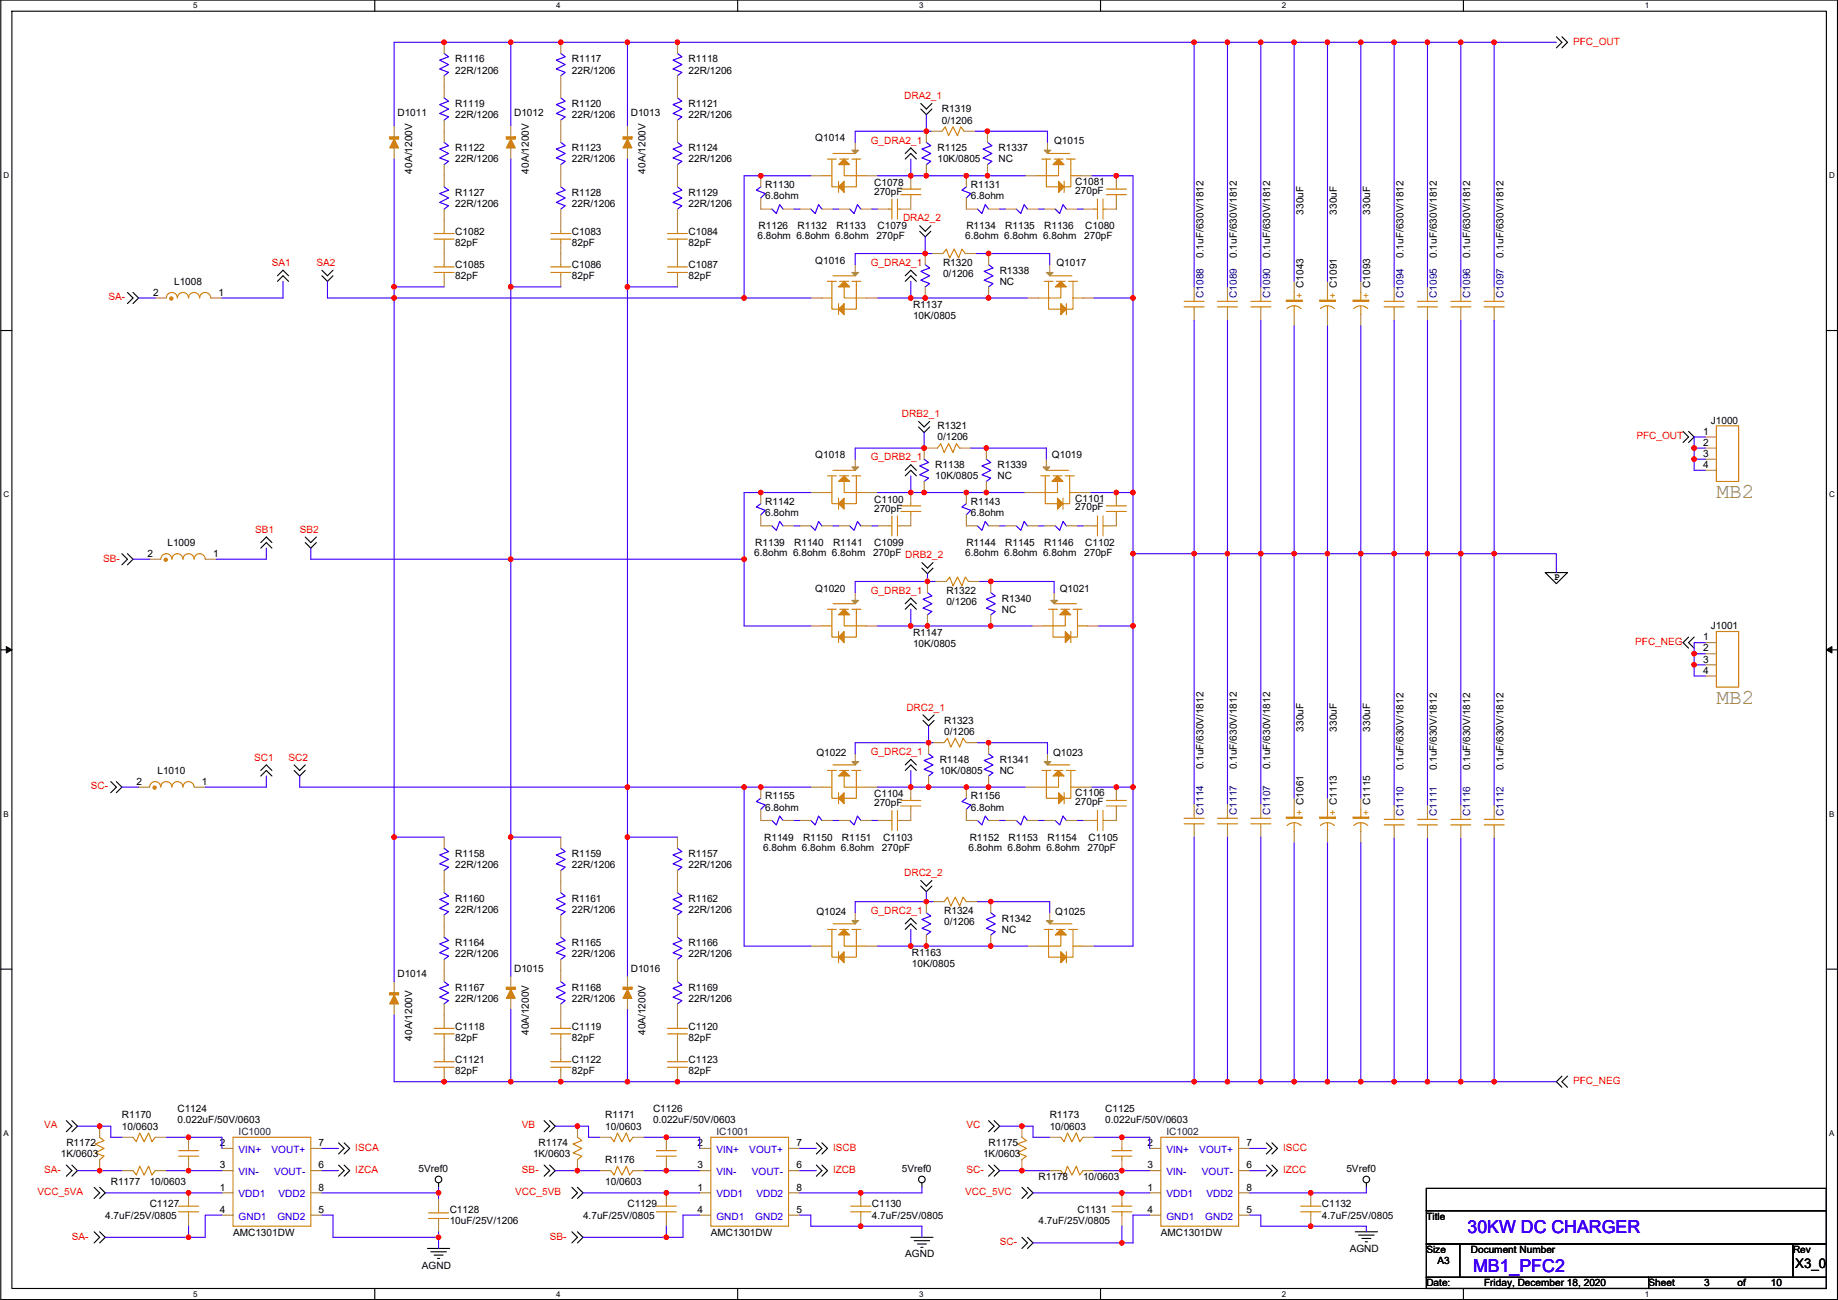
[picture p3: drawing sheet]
<svg xmlns="http://www.w3.org/2000/svg" width="420mm" height="297mm" viewBox="0 0 420 297" stroke-linecap="round" stroke-linejoin="round" font-family="sans-serif">
<defs><g id="words">
<g font-size="4.8" fill="#808040">
<text x="392.4" y="113.9">MB2</text>
<text x="392.4" y="160.8">MB2</text>
</g>
<g font-size="4.1" fill="#00f">
<text x="335.5" y="281.8">30KW DC CHARGER</text>
<text x="336.7" y="290.7">MB1_PFC2</text>
</g>
<text font-size="3" x="410.4" y="289.8">X3_0</text>
<g font-size="2.3" fill="#f00">
<text x="359.6" y="10.2">PFC_OUT</text>
<text x="206.7" y="22.6">DRA2_1</text>
<text x="199.1" y="32.8">G_DRA2_1</text>
<text x="206.4" y="50.6">DRA2_2</text>
<text x="62.2" y="60.7">SA1</text>
<text x="72.3" y="60.7">SA2</text>
<text x="199.1" y="60.7">G_DRA2_1</text>
<text x="24.8" y="68.6">SA-</text>
<text x="206.2" y="95.3">DRB2_1</text>
<text x="374.1" y="100.4">PFC_OUT</text>
<text x="199.1" y="105.2">G_DRB2_1</text>
<text x="58.3" y="121.7">SB1</text>
<text x="68.5" y="121.7">SB2</text>
<text x="23.5" y="128.3">SB-</text>
<text x="199.1" y="135.7">G_DRB2_1</text>
<text x="373.8" y="147.4">PFC_NEG</text>
<text x="207.2" y="162.3">DRC2_1</text>
<text x="58.1" y="173.8">SC1</text>
<text x="66" y="173.8">SC2</text>
<text x="199.1" y="172.5">G_DRC2_1</text>
<text x="20.8" y="180.4">SC-</text>
<text x="206.7" y="200.2">DRC2_2</text>
<text x="199.1" y="208.8">G_DRC2_1</text>
<text x="359.6" y="247.7">PFC_NEG</text>
<text x="10.1" y="257.9">VA</text>
<text x="119.3" y="257.9">VB</text>
<text x="220.9" y="257.9">VC</text>
<text x="81.2" y="262.9">ISCA</text>
<text x="190.4" y="262.9">ISCB</text>
<text x="293.3" y="262.9">ISCC</text>
<text x="10.1" y="268">SA-</text>
<text x="81.2" y="268">IZCA</text>
<text x="119.3" y="268">SB-</text>
<text x="190.4" y="268">IZCB</text>
<text x="220.9" y="268">SC-</text>
<text x="293.3" y="268">IZCC</text>
<text x="8.6" y="273.1">VCC_5VA</text>
<text x="117.8" y="273.1">VCC_5VB</text>
<text x="220.7" y="273.1">VCC_5VC</text>
<text x="16.4" y="283.3">SA-</text>
<text x="125.7" y="283.3">SB-</text>
<text x="228.5" y="284.5">SC-</text>
</g>
<g font-size="2.3">
<text x="104.1" y="14.3">R1116</text>
<text x="104.1" y="16.8">22R/1206</text>
<text x="130.7" y="14.3">R1117</text>
<text x="130.7" y="16.8">22R/1206</text>
<text x="157.4" y="14.3">R1118</text>
<text x="157.4" y="16.8">22R/1206</text>
<text x="90.9" y="26.5">D1011</text>
<text x="104.1" y="24.4">R1119</text>
<text x="104.1" y="27">22R/1206</text>
<text x="117.5" y="26.5">D1012</text>
<text x="130.7" y="24.4">R1120</text>
<text x="130.7" y="27">22R/1206</text>
<text x="144.2" y="26.5">D1013</text>
<text x="157.4" y="24.4">R1121</text>
<text x="157.4" y="27">22R/1206</text>
<text x="215.3" y="25.7">R1319</text>
<text x="215.3" y="28.2">0/1206</text>
<text x="104.1" y="34.6">R1122</text>
<text x="130.7" y="34.6">R1123</text>
<text x="157.4" y="34.6">R1124</text>
<text x="186.4" y="32.3">Q1014</text>
<text x="214.3" y="34.6">R1125</text>
<text x="228.3" y="34.6">R1337</text>
<text x="241" y="32.8">Q1015</text>
<text x="94.2" y="39.6" transform="rotate(-90 94.2 39.6)">40A/1200V</text>
<text x="104.1" y="37.1">22R/1206</text>
<text x="120.9" y="39.6" transform="rotate(-90 120.9 39.6)">40A/1200V</text>
<text x="130.7" y="37.1">22R/1206</text>
<text x="147.6" y="39.6" transform="rotate(-90 147.6 39.6)">40A/1200V</text>
<text x="157.4" y="37.1">22R/1206</text>
<text x="214.3" y="37.1">10K/0805</text>
<text x="228.3" y="37.1">NC</text>
<text x="104.1" y="44.7">R1127</text>
<text x="104.1" y="47.3">22R/1206</text>
<text x="130.7" y="44.7">R1128</text>
<text x="130.7" y="47.3">22R/1206</text>
<text x="157.4" y="44.7">R1129</text>
<text x="157.4" y="47.3">22R/1206</text>
<text x="174.9" y="43">R1130</text>
<text x="174.9" y="45.5">6.8ohm</text>
<text x="199.8" y="42.5">C1078</text>
<text x="199.8" y="44.5">270pF</text>
<text x="221.9" y="43">R1131</text>
<text x="221.9" y="45.5">6.8ohm</text>
<text x="245.8" y="42.2">C1081</text>
<text x="245.8" y="44.2">270pF</text>
<text x="104.1" y="53.6">C1082</text>
<text x="130.7" y="53.6">C1083</text>
<text x="157.4" y="53.6">C1084</text>
<text x="173.4" y="52.4">R1126</text>
<text x="182.3" y="52.4">R1132</text>
<text x="191.2" y="52.4">R1133</text>
<text x="200.6" y="52.4">C1079</text>
<text x="220.9" y="52.4">R1134</text>
<text x="229.8" y="52.4">R1135</text>
<text x="238.7" y="52.4">R1136</text>
<text x="248.1" y="52.4">C1080</text>
<text x="298" y="49" transform="rotate(-90 298 49)">330uF</text>
<text x="305.6" y="49" transform="rotate(-90 305.6 49)">330uF</text>
<text x="313.2" y="49" transform="rotate(-90 313.2 49)">330uF</text>
<text x="104.1" y="56.2">82pF</text>
<text x="130.7" y="56.2">82pF</text>
<text x="157.4" y="56.2">82pF</text>
<text x="173.2" y="54.7">6.8ohm 6.8ohm 6.8ohm</text>
<text x="200.3" y="54.7">270pF</text>
<text x="220.7" y="54.7">6.8ohm 6.8ohm 6.8ohm</text>
<text x="247.8" y="54.7">270pF</text>
<text x="275.1" y="58.9" transform="rotate(-90 275.1 58.9)">0.1uF/630V/1812</text>
<text x="282.7" y="58.9" transform="rotate(-90 282.7 58.9)">0.1uF/630V/1812</text>
<text x="290.3" y="58.9" transform="rotate(-90 290.3 58.9)">0.1uF/630V/1812</text>
<text x="320.8" y="58.9" transform="rotate(-90 320.8 58.9)">0.1uF/630V/1812</text>
<text x="328.4" y="58.9" transform="rotate(-90 328.4 58.9)">0.1uF/630V/1812</text>
<text x="336.1" y="58.9" transform="rotate(-90 336.1 58.9)">0.1uF/630V/1812</text>
<text x="343.7" y="58.9" transform="rotate(-90 343.7 58.9)">0.1uF/630V/1812</text>
<text x="39.8" y="65.1">L1008</text>
<text x="104.1" y="61.3">C1085</text>
<text x="104.1" y="63.8">82pF</text>
<text x="130.7" y="61.3">C1086</text>
<text x="130.7" y="63.8">82pF</text>
<text x="157.4" y="61.3">C1087</text>
<text x="157.4" y="63.8">82pF</text>
<text x="186.4" y="60.2">Q1016</text>
<text x="215.6" y="60.7">R1320</text>
<text x="215.6" y="63.3">0/1206</text>
<text x="228.5" y="62.5">R1338</text>
<text x="228.5" y="65.1">NC</text>
<text x="241.5" y="60.7">Q1017</text>
<text x="298" y="65.8" transform="rotate(-90 298 65.8)">C1043</text>
<text x="305.6" y="65.8" transform="rotate(-90 305.6 65.8)">C1091</text>
<text x="313.2" y="65.8" transform="rotate(-90 313.2 65.8)">C1093</text>
<text x="35" y="67.6">2</text>
<text x="50" y="67.6">1</text>
<text x="208.7" y="70.4">R1137</text>
<text x="208.7" y="72.9">10K/0805</text>
<text x="214.3" y="98.1">R1321</text>
<text x="214.3" y="100.6">0/1206</text>
<text x="389.3" y="99.3">1</text>
<text x="389.3" y="101.9">2</text>
<text x="391.1" y="96.8">J1000</text>
<text x="186.4" y="104.7">Q1018</text>
<text x="213.8" y="107">R1138</text>
<text x="228" y="107">R1339</text>
<text x="240.5" y="104.7">Q1019</text>
<text x="389.3" y="104.4">3</text>
<text x="389.3" y="106.9">4</text>
<text x="213.8" y="109.5">10K/0805</text>
<text x="228" y="109.5">NC</text>
<text x="174.9" y="115.4">R1142</text>
<text x="174.9" y="117.9">6.8ohm</text>
<text x="199.8" y="114.9">C1100</text>
<text x="199.8" y="116.9">270pF</text>
<text x="221.9" y="115.4">R1143</text>
<text x="221.9" y="117.9">6.8ohm</text>
<text x="245.8" y="114.6">C1101</text>
<text x="245.8" y="116.6">270pF</text>
<text x="38.3" y="124.8">L1009</text>
<text x="172.6" y="124.8">R1139</text>
<text x="181.5" y="124.8">R1140</text>
<text x="190.4" y="124.8">R1141</text>
<text x="199.8" y="124.8">C1099</text>
<text x="220.9" y="124.8">R1144</text>
<text x="229.8" y="124.8">R1145</text>
<text x="238.7" y="124.8">R1146</text>
<text x="248.1" y="124.8">C1102</text>
<text x="33.7" y="127.3">2</text>
<text x="48.7" y="127.3">1</text>
<text x="172.4" y="127">6.8ohm 6.8ohm 6.8ohm</text>
<text x="199.6" y="127">270pF DRB2_2</text>
<text x="220.7" y="127">6.8ohm 6.8ohm 6.8ohm</text>
<text x="247.8" y="127">270pF</text>
<text x="186.4" y="135.2">Q1020</text>
<text x="216.3" y="135.7">R1322</text>
<text x="229" y="137.5">R1340</text>
<text x="242.2" y="135.2">Q1021</text>
<text x="355.3" y="132.5">P</text>
<text x="216.3" y="138.2">0/1206</text>
<text x="229" y="140">NC</text>
<text x="391.1" y="143.8">J1001</text>
<text x="208.7" y="145.3">R1147</text>
<text x="208.7" y="147.9">10K/0805</text>
<text x="389.3" y="146.3">1</text>
<text x="389.3" y="148.8">2</text>
<text x="389.3" y="151.4">3</text>
<text x="389.3" y="153.9">4</text>
<text x="215.8" y="165.4">R1323</text>
<text x="215.8" y="167.9">0/1206</text>
<text x="298" y="167.2" transform="rotate(-90 298 167.2)">330uF</text>
<text x="305.6" y="167.2" transform="rotate(-90 305.6 167.2)">330uF</text>
<text x="313.2" y="167.2" transform="rotate(-90 313.2 167.2)">330uF</text>
<text x="186.6" y="172.8">Q1022</text>
<text x="240.7" y="172.8">Q1023</text>
<text x="31.2" y="179.3">2</text>
<text x="36" y="176.8">L1010</text>
<text x="46.2" y="179.3">1</text>
<text x="214.8" y="174.3">R1148</text>
<text x="214.8" y="176.8">10K/0805</text>
<text x="228.5" y="174.3">R1341</text>
<text x="228.5" y="176.8">NC</text>
<text x="275.1" y="175.8" transform="rotate(-90 275.1 175.8)">0.1uF/630V/1812</text>
<text x="282.7" y="175.8" transform="rotate(-90 282.7 175.8)">0.1uF/630V/1812</text>
<text x="290.3" y="175.8" transform="rotate(-90 290.3 175.8)">0.1uF/630V/1812</text>
<text x="320.8" y="176" transform="rotate(-90 320.8 176)">0.1uF/630V/1812</text>
<text x="328.4" y="176" transform="rotate(-90 328.4 176)">0.1uF/630V/1812</text>
<text x="336.1" y="176" transform="rotate(-90 336.1 176)">0.1uF/630V/1812</text>
<text x="343.7" y="176" transform="rotate(-90 343.7 176)">0.1uF/630V/1812</text>
<text x="174.9" y="182.7">R1155</text>
<text x="174.9" y="185.2">6.8ohm</text>
<text x="199.8" y="182.2">C1104</text>
<text x="199.8" y="184.2">270pF</text>
<text x="221.9" y="182.7">R1156</text>
<text x="221.9" y="185.2">6.8ohm</text>
<text x="245.8" y="181.9">C1106</text>
<text x="245.8" y="183.9">270pF</text>
<text x="298" y="183.9" transform="rotate(-90 298 183.9)">C1061</text>
<text x="305.6" y="183.9" transform="rotate(-90 305.6 183.9)">C1113</text>
<text x="313.2" y="183.9" transform="rotate(-90 313.2 183.9)">C1115</text>
<text x="104.1" y="195.9">R1158</text>
<text x="130.7" y="195.9">R1159</text>
<text x="157.4" y="195.9">R1157</text>
<text x="174.4" y="194.4">6.8ohm 6.8ohm 6.8ohm</text>
<text x="174.7" y="192.1">R1149</text>
<text x="183.6" y="192.1">R1150</text>
<text x="192.5" y="192.1">R1151</text>
<text x="201.6" y="194.4">270pF</text>
<text x="201.9" y="192.1">C1103</text>
<text x="221.4" y="194.4">6.8ohm 6.8ohm 6.8ohm</text>
<text x="221.7" y="192.1">R1152</text>
<text x="230.6" y="192.1">R1153</text>
<text x="239.4" y="192.1">R1154</text>
<text x="248.6" y="194.4">270pF</text>
<text x="248.8" y="192.1">C1105</text>
<text x="104.1" y="198.4">22R/1206</text>
<text x="130.7" y="198.4">22R/1206</text>
<text x="157.4" y="198.4">22R/1206</text>
<text x="104.1" y="206">R1160</text>
<text x="104.1" y="208.6">22R/1206</text>
<text x="130.7" y="206">R1161</text>
<text x="130.7" y="208.6">22R/1206</text>
<text x="157.4" y="206">R1162</text>
<text x="157.4" y="208.6">22R/1206</text>
<text x="186.6" y="209.1">Q1024</text>
<text x="215.8" y="208.8">R1324</text>
<text x="241.2" y="209.1">Q1025</text>
<text x="215.8" y="211.4">0/1206</text>
<text x="229" y="210.6">R1342</text>
<text x="229" y="213.1">NC</text>
<text x="104.1" y="216.2">R1164</text>
<text x="104.1" y="218.7">22R/1206</text>
<text x="130.7" y="216.2">R1165</text>
<text x="130.7" y="218.7">22R/1206</text>
<text x="157.4" y="216.2">R1166</text>
<text x="157.4" y="218.7">22R/1206</text>
<text x="208.5" y="218.5">R1163</text>
<text x="208.5" y="221">10K/0805</text>
<text x="90.9" y="223.3">D1014</text>
<text x="104.1" y="226.4">R1167</text>
<text x="117.5" y="222">D1015</text>
<text x="130.7" y="226.4">R1168</text>
<text x="144.2" y="222">D1016</text>
<text x="157.4" y="226.4">R1169</text>
<text x="104.1" y="228.9">22R/1206</text>
<text x="130.7" y="228.9">22R/1206</text>
<text x="157.4" y="228.9">22R/1206</text>
<text x="94.2" y="237.8" transform="rotate(-90 94.2 237.8)">40A/1200V</text>
<text x="104.1" y="235.2">C1118</text>
<text x="104.1" y="237.8">82pF</text>
<text x="120.9" y="236.5" transform="rotate(-90 120.9 236.5)">40A/1200V</text>
<text x="130.7" y="235.2">C1119</text>
<text x="130.7" y="237.8">82pF</text>
<text x="147.6" y="236.5" transform="rotate(-90 147.6 236.5)">40A/1200V</text>
<text x="157.4" y="235.2">C1120</text>
<text x="157.4" y="237.8">82pF</text>
<text x="104.1" y="242.9">C1121</text>
<text x="104.1" y="245.4">82pF</text>
<text x="130.7" y="242.9">C1122</text>
<text x="130.7" y="245.4">82pF</text>
<text x="157.4" y="242.9">C1123</text>
<text x="157.4" y="245.4">82pF</text>
<text x="27.9" y="255.6">R1170</text>
<text x="40.6" y="254">C1124</text>
<text x="40.6" y="256.6">0.022uF/50V/0603</text>
<text x="138.4" y="255.6">R1171</text>
<text x="149.3" y="254">C1126</text>
<text x="149.3" y="256.6">0.022uF/50V/0603</text>
<text x="240" y="255.6">R1173</text>
<text x="252.7" y="254">C1125</text>
<text x="252.7" y="256.6">0.022uF/50V/0603</text>
<text x="15.2" y="261.9">R1172</text>
<text x="27.9" y="258.1">10/0603</text>
<text x="50.2" y="261.9">2</text>
<text x="72.8" y="261.9">7</text>
<text x="123.1" y="261.9">R1174</text>
<text x="138.4" y="258.1">10/0603</text>
<text x="159.4" y="261.9">2</text>
<text x="182" y="261.9">7</text>
<text x="226" y="261.9">R1175</text>
<text x="240" y="258.1">10/0603</text>
<text x="262.3" y="261.9">2</text>
<text x="284.9" y="261.9">7</text>
<text x="13.9" y="264.5">1K/0603</text>
<text x="50.2" y="267">3</text>
<text x="72.8" y="267">6</text>
<text x="95.7" y="267.8">5Vref0</text>
<text x="121.8" y="264.5">1K/0603</text>
<text x="138.4" y="265.7">R1176</text>
<text x="159.4" y="267">3</text>
<text x="182" y="267">6</text>
<text x="206.2" y="267.8">5Vref0</text>
<text x="224.7" y="264.5">1K/0603</text>
<text x="237.4" y="269.5">R1178</text>
<text x="247.6" y="269.5">10/0603</text>
<text x="262.3" y="267">3</text>
<text x="284.9" y="267">6</text>
<text x="307.8" y="267.8">5Vref0</text>
<text x="25.3" y="270.8">R1177</text>
<text x="34.2" y="270.8">10/0603</text>
<text x="34.2" y="275.9">C1127</text>
<text x="50.2" y="272">1</text>
<text x="72.8" y="272">8</text>
<text x="138.4" y="270.8">10/0603</text>
<text x="143.4" y="275.9">C1129</text>
<text x="159.4" y="272">1</text>
<text x="182" y="272">8</text>
<text x="199.3" y="275.9">C1130</text>
<text x="262.3" y="272">1</text>
<text x="284.9" y="272">8</text>
<text x="302.2" y="275.9">C1132</text>
<text x="24.1" y="278.4">4.7uF/25V/0805</text>
<text x="50.2" y="277.1">4</text>
<text x="72.8" y="277.1">5</text>
<text x="102.8" y="277.2">C1128</text>
<text x="102.8" y="279.7">10uF/25V/1206</text>
<text x="133.3" y="278.4">4.7uF/25V/0805</text>
<text x="159.4" y="277.1">4</text>
<text x="182" y="277.1">5</text>
<text x="199.3" y="278.4">4.7uF/25V/0805</text>
<text x="237.4" y="279.7">4.7uF/25V/0805</text>
<text x="246.3" y="277.2">C1131</text>
<text x="262.3" y="277.1">4</text>
<text x="284.9" y="277.1">5</text>
<text x="302.2" y="278.4">4.7uF/25V/0805</text>
<text x="326.1" y="278.7">Title</text>
<text x="53.3" y="282.5">AMC1301DW</text>
<text x="162.5" y="282.5">AMC1301DW</text>
<text x="206.9" y="287.3">AGND</text>
<text x="265.4" y="282.5">AMC1301DW</text>
<text x="308.5" y="286">AGND</text>
<text x="326.1" y="286.3">Size</text>
<text x="336.2" y="286.3">Document Number</text>
<text x="409.9" y="286.3">Rev</text>
<text x="96.4" y="289.9">AGND</text>
<text x="326.1" y="293.9">Date:</text>
<text x="328.6" y="288.8">A3</text>
<text x="339.3" y="293.9">Friday, December 18, 2020</text>
<text x="376.9" y="293.9">Sheet</text>
<text x="389.6" y="293.9">3</text>
<text x="397.2" y="293.9">of</text>
<text x="404.8" y="293.9">10</text>
</g>
<g font-size="2.3" fill="#0000a0">
<text x="275.1" y="68.1" transform="rotate(-90 275.1 68.1)">C1088</text>
<text x="282.7" y="68.1" transform="rotate(-90 282.7 68.1)">C1089</text>
<text x="290.3" y="68.1" transform="rotate(-90 290.3 68.1)">C1090</text>
<text x="320.8" y="68.1" transform="rotate(-90 320.8 68.1)">C1094</text>
<text x="328.4" y="68.1" transform="rotate(-90 328.4 68.1)">C1095</text>
<text x="336.1" y="68.1" transform="rotate(-90 336.1 68.1)">C1096</text>
<text x="343.7" y="68.1" transform="rotate(-90 343.7 68.1)">C1097</text>
<text x="275.1" y="186.2" transform="rotate(-90 275.1 186.2)">C1114</text>
<text x="282.7" y="186.2" transform="rotate(-90 282.7 186.2)">C1117</text>
<text x="290.3" y="186.2" transform="rotate(-90 290.3 186.2)">C1107</text>
<text x="320.8" y="186.5" transform="rotate(-90 320.8 186.5)">C1110</text>
<text x="328.4" y="186.5" transform="rotate(-90 328.4 186.5)">C1111</text>
<text x="336.1" y="186.5" transform="rotate(-90 336.1 186.5)">C1116</text>
<text x="343.7" y="186.5" transform="rotate(-90 343.7 186.5)">C1112</text>
</g>
<g font-size="2.3" fill="#cc8006">
<text x="296.3" y="68.4">+</text>
<text x="304" y="68.4">+</text>
<text x="311.6" y="68.4">+</text>
<text x="296.3" y="186.5">+</text>
<text x="304" y="186.5">+</text>
<text x="311.6" y="186.5">+</text>
</g>
<g font-size="2.3" fill="#004040">
<text x="54.5" y="259.4">IC1000</text>
<text x="163.8" y="259.4">IC1001</text>
<text x="266.6" y="259.4">IC1002</text>
</g>
<g font-size="2.3" fill="#00c">
<text x="54.5" y="263.4">VIN+</text>
<text x="62.1" y="263.4">VOUT+</text>
<text x="163.8" y="263.4">VIN+</text>
<text x="171.3" y="263.4">VOUT+</text>
<text x="266.6" y="263.4">VIN+</text>
<text x="274.2" y="263.4">VOUT+</text>
<text x="54.5" y="268.5">VIN-</text>
<text x="62.6" y="268.5">VOUT-</text>
<text x="163.8" y="268.5">VIN-</text>
<text x="171.9" y="268.5">VOUT-</text>
<text x="266.6" y="268.5">VIN-</text>
<text x="274.7" y="268.5">VOUT-</text>
<text x="54.5" y="273.6">VDD1</text>
<text x="63.7" y="273.6">VDD2</text>
<text x="163.8" y="273.6">VDD1</text>
<text x="172.9" y="273.6">VDD2</text>
<text x="266.6" y="273.6">VDD1</text>
<text x="275.8" y="273.6">VDD2</text>
<text x="54.5" y="278.7">GND1</text>
<text x="63.4" y="278.7">GND2</text>
<text x="163.8" y="278.7">GND1</text>
<text x="172.6" y="278.7">GND2</text>
<text x="266.6" y="278.7">GND1</text>
<text x="275.5" y="278.7">GND2</text>
</g>
<g font-size="1.8">
<text x="44.2" y="1.9">5</text>
<text x="127.1" y="1.9">4</text>
<text x="210.1" y="1.9">3</text>
<text x="293" y="1.9">2</text>
<text x="376" y="1.9">1</text>
<text x=".8" y="40.7">D</text>
<text x="418.1" y="40.7">D</text>
<text x=".8" y="113.6">C</text>
<text x="418.1" y="113.6">C</text>
<text x=".8" y="186.6">B</text>
<text x="418.1" y="186.6">B</text>
<text x=".8" y="259.5">A</text>
<text x="418.1" y="259.5">A</text>
<text x="44.2" y="296.3">5</text>
<text x="127.1" y="296.3">4</text>
<text x="210.1" y="296.3">3</text>
<text x="293" y="296.3">2</text>
<text x="376" y="296.3">1</text>
</g>
</g></defs>
<path d="M.2 0h419.8v296.9h-419.8zM2.7 2.6h414.8v291.8h-414.8z" fill="none" stroke="#000" stroke-width=".25"/>
<g fill="#fff">
<path d="M44.2 .3h1v2h-1z"/>
<path d="M44.2 294.7h1v2h-1z"/>
</g>
<path d="M85.7 0v2.6M85.7 294.4v2.5" fill="none" stroke="#000" stroke-width=".25"/>
<g fill="#fff">
<path d="M127.1 .3h1v2h-1z"/>
<path d="M127.1 294.7h1v2h-1z"/>
</g>
<path d="M168.6 0v2.6M168.6 294.4v2.5" fill="none" stroke="#000" stroke-width=".25"/>
<g fill="#fff">
<path d="M210.1 .3h1v2h-1z"/>
<path d="M210.1 294.7h1v2h-1z"/>
</g>
<path d="M251.6 0v2.6M251.6 294.4v2.5" fill="none" stroke="#000" stroke-width=".25"/>
<g fill="#fff">
<path d="M293 .3h1v2h-1z"/>
<path d="M293 294.7h1v2h-1z"/>
</g>
<path d="M334.5 0v2.6M334.5 294.4v2.5" fill="none" stroke="#000" stroke-width=".25"/>
<g fill="#fff">
<path d="M376 .3h1v2h-1z"/>
<path d="M376 294.7h1v2h-1z"/>
<path d="M.8 39h1.3v2.1h-1.3z"/>
<path d="M418.1 39h1.3v2.1h-1.3z"/>
<path d="M.8 112h1.3v2h-1.3z"/>
<path d="M418.1 112h1.3v2h-1.3z"/>
</g>
<path d="M.2 75.5h2.5M417.5 75.5h2.5" fill="none" stroke="#000" stroke-width=".25"/>
<g fill="#fff">
<path d="M.8 185h1.2v2h-1.2z"/>
<path d="M418.1 185h1.2v2h-1.2z"/>
</g>
<path d="M.2 148.5h2.5M417.5 148.5h2.5" fill="none" stroke="#000" stroke-width=".25"/>
<path d="M1.4 147.7l1.3 .8-1.3 .7zM417.5 148.5l1.3-.8v1.5z" fill="#000" stroke="#000" stroke-width=".23"/>
<g fill="#fff">
<path d="M.8 257.9h1.2v2h-1.2z"/>
<path d="M418.1 257.9h1.2v2h-1.2z"/>
</g>
<g fill="none" stroke="#000" stroke-width=".25">
<path d="M355.8 8.4l1.2 1.3-1.2 1.2M357 8.4l1.3 1.3-1.3 1.2M206.9 35.1l1.3-1.3 1.3 1.3M206.9 36.3l1.3-1.2 1.3 1.2M210.5 24.9l1.3 1.3 1.2-1.3M210.5 23.6l1.3 1.3 1.2-1.3M210.2 52.9l1.3 1.2 1.3-1.2M210.2 51.6l1.3 1.3 1.3-1.3M29.1 66.8l1.3 1.3-1.3 1.3M30.4 66.8l1.3 1.3-1.3 1.3M63.4 63l1.3-1.3 1.3 1.3M63.4 64.3l1.3-1.3 1.3 1.3"/>
<path d="M73.6 63l1.3 1.3 1.2-1.3M73.6 61.7l1.3 1.3 1.2-1.3M206.9 63l1.3-1.3 1.3 1.3M206.9 64.3l1.3-1.3 1.3 1.3M210 97.6l1.3 1.2 1.2-1.2M210 96.3l1.3 1.3 1.2-1.3M384.7 98.6l1.3 1.2-1.3 1.3M386 98.6l1.3 1.2-1.3 1.3M206.9 107.5l1.3-1.3 1.3 1.3M206.9 108.7l1.3-1.2 1.3 1.2M27.9 126.5l1.2 1.3-1.2 1.3M29.1 126.5l1.3 1.3-1.3 1.3"/>
<path d="M59.6 124l1.3-1.3 1.3 1.3M59.6 125.2l1.3-1.2 1.3 1.2M69.8 124l1.2 1.2 1.3-1.2M69.8 122.7l1.2 1.3 1.3-1.3M206.9 137.9l1.3-1.2 1.3 1.2M206.9 139.2l1.3-1.3 1.3 1.3M210.7 129.8l1.3 1.3 1.3-1.3M210.7 128.5l1.3 1.3 1.3-1.3M353.2 130.8h5.1l-2.5 2.6zM386 145.6l-1.3 1.2 1.3 1.3M387.3 145.6l-1.3 1.2 1.3 1.3M25.3 178.6l1.3 1.3-1.3 1.2"/>
<path d="M26.6 178.6l1.3 1.3-1.3 1.2M59.6 176l1.3-1.2 1.3 1.2M59.6 177.3l1.3-1.3 1.3 1.3M67.2 176l1.3 1.3 1.3-1.3M67.2 174.8l1.3 1.2 1.3-1.2M206.9 174.8l1.3-1.3 1.3 1.3M206.9 176l1.3-1.2 1.3 1.2M211 164.6l1.3 1.3 1.2-1.3M211 163.3l1.3 1.3 1.2-1.3M206.9 211.1l1.3-1.3 1.3 1.3M206.9 212.4l1.3-1.3 1.3 1.3M210.5 202.5l1.3 1.2 1.2-1.2"/>
<path d="M210.5 201.2l1.3 1.3 1.2-1.3M.2 221.4h2.5M417.5 221.4h2.5M15.2 256.1l1.2 1.2-1.2 1.3M16.4 256.1l1.3 1.2-1.3 1.3M124.4 256.1l1.3 1.2-1.3 1.3M125.7 256.1l1.2 1.2-1.2 1.3M226 256.1l1.3 1.2-1.3 1.3M227.3 256.1l1.2 1.2-1.2 1.3M357 245.9l-1.2 1.3 1.2 1.2M358.3 245.9l-1.3 1.3 1.3 1.2M15.2 266.2l1.2 1.3-1.2 1.3"/>
<path d="M16.4 266.2l1.3 1.3-1.3 1.3M21.5 271.3l1.3 1.3-1.3 1.2M22.8 271.3l1.3 1.3-1.3 1.2M77.4 261.1l1.3 1.3-1.3 1.3M77.4 266.2l1.3 1.3-1.3 1.3M78.7 261.1l1.2 1.3-1.2 1.3M78.7 266.2l1.2 1.3-1.2 1.3M100.3 270.3v1M124.4 266.2l1.3 1.3-1.3 1.3M125.7 266.2l1.2 1.3-1.2 1.3M130.7 271.3l1.3 1.3-1.3 1.2M132 271.3l1.3 1.3-1.3 1.2"/>
<path d="M186.6 261.1l1.3 1.3-1.3 1.3M186.6 266.2l1.3 1.3-1.3 1.3M187.9 261.1l1.3 1.3-1.3 1.3M187.9 266.2l1.3 1.3-1.3 1.3M210.7 270.3v1M226 266.2l1.3 1.3-1.3 1.3M227.3 266.2l1.2 1.3-1.2 1.3M233.6 271.3l1.3 1.3-1.3 1.2M234.9 271.3l1.2 1.3-1.2 1.2M289.5 261.1l1.3 1.3-1.3 1.3M289.5 266.2l1.3 1.3-1.3 1.3M290.8 261.1l1.2 1.3-1.2 1.3"/>
<path d="M290.8 266.2l1.2 1.3-1.2 1.3M312.3 270.3v1M326.1 271.5h91.4v5.1h-91.4zM326.1 276.6h91.4v7.6h-91.4zM21.5 281.5l1.3 1.2-1.3 1.3M22.8 281.5l1.3 1.2-1.3 1.3M97.7 285.3h5.1M98.5 286h3.5M99.2 286.8h2.1M100 287.5h.5M130.7 281.5l1.3 1.2-1.3 1.3M132 281.5l1.3 1.2-1.3 1.3"/>
<path d="M208.2 282.7h5.1M209 283.5h3.5M209.7 284.2h2.1M210.5 285h.5M233.6 282.7l1.3 1.3-1.3 1.3M234.9 282.7l1.2 1.3-1.2 1.3M309.8 281.5h5.1M310.6 282.2h3.5M311.3 283h2.1M312.1 283.7h.5M326.1 291.9h50.8v2.5h-50.8zM326.1 284.2h7.6v7.7h-7.6z"/>
<path d="M333.7 284.2h76.2v7.7h-76.2zM376.9 291.9h40.6v2.5h-40.6zM409.9 284.2h7.6v7.7h-7.6z"/>
<circle cx="100.2" cy="269.5" r=".76"/>
<circle cx="210.7" cy="269.5" r=".76"/>
<circle cx="312.3" cy="269.5" r=".76"/>
</g>
<g fill="none" stroke="#cc8006" stroke-width=".25">
<path d="M189.2 36.3h2M190.2 36.3v6.4h1.5M190.4 35.1h5.1M191.9 36.3h2.1M193 37.6v2.6h5M194.7 36.3h2.1M195.8 36.3v6.4h-2.8M215.3 30l.8-1 .7 2 1.1-2 1 2 .7-2 .8 1M238.2 36.3h2M239.2 36.3v6.4h2.8M239.4 35.1h5.1M241 36.3h2"/>
<path d="M242 37.6v2.6h-5.1M243.8 36.3h2M244.8 36.3v6.4h-1.5M99.2 54.6h4.6M99.2 53.4h4.6M101.5 52.9v.5M101.5 54.6v.8M125.9 54.6h4.6M125.9 53.4h4.6M128.2 52.9v.5M128.2 54.6v.8M152.6 54.6h4.6"/>
<path d="M152.6 53.4h4.6M154.9 52.9v.5M154.9 54.6v.8M187.9 40.2h2.3M191.7 41.4v2.6M203.1 47.8h.8M203.9 45.5v4.6M205.2 45.5v4.6M205.2 47.8h.5M205.9 44.5h4.6M205.9 43.2h4.6M208.2 42.7v.5"/>
<path d="M208.2 44.5v.7M215.6 57.9l.7-1 .8 2 1-2 1 2 .8-2 .8 1M243.3 41.4v2.6M244.8 40.2h2.3M250.1 47.8h.8M250.9 45.5v4.6M252.1 45.5v4.6M252.1 47.8h.6M252.9 44.5h4.6M252.9 43.2h4.6M255.2 42.7v.5M255.2 44.5v.7"/>
<path d="M40.5 68.1a1.26 1.26 0 0 0-1.2-1.3 1.26 1.26 0 0 0-1.3 1.3M45.6 68.1a1.27 1.27 0 0 0-1.2-1.3 1.27 1.27 0 0 0-1.3 1.3 1.26 1.26 0 0 0-1.3-1.3 1.26 1.26 0 0 0-1.2 1.3M48.2 68.1a1.26 1.26 0 0 0-1.3-1.3 1.26 1.26 0 0 0-1.3 1.3M99.2 62.3h4.6M99.2 61h4.6M101.5 60.5v.5M101.5 62.3v.7M125.9 62.3h4.6M125.9 61h4.6M128.2 60.5v.5M128.2 62.3v.7M152.6 62.3h4.6"/>
<path d="M152.6 61h4.6M154.9 60.5v.5M154.9 62.3v.7M187.9 68.1h2.3M189.2 64.3h2M190.2 64.3v6.3h1.5M190.4 63h5.1M191.7 69.4v2.5M191.9 64.3h2.1M193 65.6v2.5h5M194.7 64.3h2.1M195.8 64.3v6.3h-2.8"/>
<path d="M238.7 64.3h2M239.7 64.3v6.3h2.8M240 63h5M241.5 64.3h2M242.5 65.6v2.5h-5.1M243.8 69.4v2.5M244.3 64.3h2M245.3 68.1h2.3M245.3 64.3v6.3h-1.5M270.7 68.9h4.6M270.7 70.1h4.6M273 70.1v.5"/>
<path d="M273 68.1v.8M278.3 68.9h4.6M278.3 70.1h4.6M280.6 70.1v.5M280.6 68.1v.8M285.9 68.9h4.6M285.9 70.1h4.6M288.2 70.1v.5M288.2 68.1v.8M294.2 70.5a2.3 2.3 0 0 1 3.2 0M295.8 69.9v2M295.8 66.8v2.1"/>
<path d="M301.8 70.5a2.3 2.3 0 0 1 3.2 0M303.5 69.9v2M303.5 66.8v2.1M309.4 70.5a2.3 2.3 0 0 1 3.3 0M311.1 69.9v2M311.1 66.8v2.1M316.4 68.9h4.6M316.4 70.1h4.6M318.7 70.1v.5M318.7 68.1v.8M324 68.9h4.6M324 70.1h4.6"/>
<path d="M326.3 70.1v.5M326.3 68.1v.8M331.6 68.9h4.6M331.6 70.1h4.6M333.9 70.1v.5M333.9 68.1v.8M339.3 68.9h4.5M339.3 70.1h4.5M341.6 70.1v.5M341.6 68.1v.8M392.4 97.3h5v12.7h-5zM187.9 112.5h2.3"/>
<path d="M189.2 108.7h2M190.2 108.7v6.4h1.5M190.4 107.5h5.1M191.7 113.8v2.6M191.9 108.7h2.1M193 110v2.5h5M194.7 108.7h2.1M195.8 108.7v6.4h-2.8M203.9 117.9v4.5M205.2 117.9v4.5M205.9 116.9h4.6M205.9 115.6h4.6"/>
<path d="M208.2 115.1v.5M208.2 116.9v.7M214.3 102.4l.8-1 .7 2 1-2 1.1 2 .7-2 .8 1M237.9 108.7h2.1M238.9 108.7v6.4h2.8M239.2 107.5h5.1M240.7 108.7h2M241.7 110v2.5h-5M243 113.8v2.6M243.5 108.7h2M244.5 112.5h2.3M244.5 108.7v6.4h-1.5"/>
<path d="M250.9 117.9v4.5M252.1 117.9v4.5M252.9 116.9h4.6M252.9 115.6h4.6M255.2 115.1v.5M255.2 116.9v.7M36.8 127.8a1.26 1.26 0 0 1 1.2-1.3 1.26 1.26 0 0 1 1.3 1.3M39.3 127.8a1.26 1.26 0 0 1 1.3-1.3 1.26 1.26 0 0 1 1.2 1.3 1.27 1.27 0 0 1 1.3-1.3 1.27 1.27 0 0 1 1.3 1.3 1.27 1.27 0 0 1 1.2-1.3 1.27 1.27 0 0 1 1.3 1.3M189.2 139.2h2M190.2 139.2v6.4h1.5M190.4 137.9h5.1M191.9 139.2h2.1"/>
<path d="M194.7 139.2h2.1M195.8 139.2v6.4h-2.8M203.1 120.2h.8M205.2 120.2h.5M216.3 132.9l.8-1.1 .8 2.1 1-2.1 1 2.1 .8-2.1 .7 1.1M239.7 139.2h2M240.7 139.2v6.4h2.8M241 137.9h5.1M242.5 139.2h2M245.3 139.2h2M246.3 139.2v6.4h-1.5M250.1 120.2h.8"/>
<path d="M252.1 120.2h.6M187.9 143h2.3M191.7 144.3v2.5M193 140.5v2.5h5M243.5 140.5v2.5h-5.1M244.8 144.3v2.5M246.3 143h2.3M392.4 144.3h5v12.7h-5zM34.2 179.8a1.26 1.26 0 0 1 1.3-1.2 1.26 1.26 0 0 1 1.2 1.2 1.27 1.27 0 0 1 1.3-1.2 1.27 1.27 0 0 1 1.3 1.2M39.3 179.8a1.26 1.26 0 0 1 1.3-1.2 1.26 1.26 0 0 1 1.2 1.2 1.27 1.27 0 0 1 1.3-1.2 1.27 1.27 0 0 1 1.3 1.2M187.9 179.9h2.3M189.2 176h2"/>
<path d="M190.2 176v6.4h1.5M190.4 174.8h5.1M191.9 176h2.1M193 177.3v2.6h5M194.7 176h2.1M195.8 176v6.4h-2.8M215.8 169.7l.8-1 .7 2 1.1-2 1 2 .7-2 .8 1M238.2 176h2M239.2 176v6.4h2.8M239.4 174.8h5.1M241 176h2M242 177.3v2.6h-5.1"/>
<path d="M243.8 176h2M244.8 179.9h2.3M244.8 176v6.4h-1.5M191.7 181.1v2.6M203.1 187.5h.8M203.9 185.2v4.6M205.2 185.2v4.6M205.2 187.5h.5M205.9 184.2h4.6M205.9 182.9h4.6M208.2 182.4v.5M208.2 184.2v.7"/>
<path d="M243.3 181.1v2.6M250.1 187.5h.8M250.9 185.2v4.6M252.1 185.2v4.6M252.1 187.5h.6M252.9 184.2h4.6M252.9 182.9h4.6M255.2 182.4v.5M255.2 184.2v.7M270.7 187h4.6M270.7 188.2h4.6M273 188.2v.5"/>
<path d="M273 186.2v.8M278.3 187h4.6M278.3 188.2h4.6M280.6 188.2v.5M280.6 186.2v.8M285.9 187h4.6M285.9 188.2h4.6M288.2 188.2v.5M288.2 186.2v.8M294.2 188.6a2.3 2.3 0 0 1 3.2 0M295.8 188v2M295.8 184.9v2.1"/>
<path d="M301.8 188.6a2.3 2.3 0 0 1 3.2 0M303.5 188v2M303.5 184.9v2.1M309.4 188.6a2.3 2.3 0 0 1 3.3 0M311.1 188v2M311.1 184.9v2.1M316.4 187.2h4.6M316.4 188.5h4.6M318.7 188.5v.5M318.7 186.5v.7M324 187.2h4.6M324 188.5h4.6"/>
<path d="M326.3 188.5v.5M326.3 186.5v.7M331.6 187.2h4.6M331.6 188.5h4.6M333.9 188.5v.5M333.9 186.5v.7M339.3 187.2h4.5M339.3 188.5h4.5M341.6 188.5v.5M341.6 186.5v.7M187.9 216.2h2.3M189.2 212.4h2"/>
<path d="M190.2 212.4v6.3h1.5M190.4 211.1h5.1M191.7 217.4v2.6M191.9 212.4h2.1M193 213.6v2.6h5M194.7 212.4h2.1M195.8 212.4v6.3h-2.8M215.8 206l.8-1 .7 2 1.1-2 1 2 .7-2 .8 1M238.7 212.4h2M239.7 212.4v6.3h2.8M240 211.1h5M241.5 212.4h2"/>
<path d="M242.5 213.6v2.6h-5.1M243.8 217.4v2.6M244.3 212.4h2M245.3 216.2h2.3M245.3 212.4v6.3h-1.5M99.2 236.2h4.6M99.2 235h4.6M101.5 234.5v.5M101.5 236.2v.8M125.9 236.2h4.6M125.9 235h4.6M128.2 234.5v.5"/>
<path d="M128.2 236.2v.8M152.6 236.2h4.6M152.6 235h4.6M154.9 234.5v.5M154.9 236.2v.8M22.8 259.9l1 .7-2 .8 2 1-2 1 2 .8-1 .7M30.4 259.9l.8 1 .7-2.1 1 2.1 1.1-2.1 .7 2.1 .8-1M53.3 259.9h17.7v20.3h-17.7zM99.2 243.9h4.6M99.2 242.6h4.6M101.5 242.1v.5M101.5 243.9v.7"/>
<path d="M125.9 243.9h4.6M125.9 242.6h4.6M128.2 242.1v.5M128.2 243.9v.7M132 259.9l1 .7-2 .8 2 1-2 1 2 .8-1 .7M139.6 259.9l.8 1 .7-2.1 1.1 2.1 1-2.1 .7 2.1 .8-1M152.6 243.9h4.6M152.6 242.6h4.6M154.9 242.1v.5M154.9 243.9v.7M162.5 259.9h17.8v20.3h-17.8zM233.6 259.9l1 .7-2 .8 2 1-2 1 2 .8-1 .7"/>
<path d="M242.5 259.9l.8 1 .7-2.1 1 2.1 1.1-2.1 .7 2.1 .8-1M265.4 259.9h17.7v20.3h-17.7zM30.4 267.5l.8 1 .7-2 1 2 1.1-2 .7 2 .8-1M40.8 276.9h4.6M40.8 275.6h4.6M40.8 264.2h4.6M40.8 262.9h4.6M43.1 275.1v.5M43.1 276.9v.7M43.1 262.4v.5M43.1 264.2v.7M98 277.1h4.5"/>
<path d="M98 278.4h4.5M100.3 278.4v.5M100.3 276.4v.7M139.6 267.5l.8 1 .7-2 1.1 2 1-2 .7 2 .8-1M150 264.2h4.6M150 262.9h4.6M150 276.9h4.6M150 275.6h4.6M152.3 262.4v.5M152.3 264.2v.7M152.3 275.1v.5M152.3 276.9v.7"/>
<path d="M194.5 276.9h4.6M194.5 275.6h4.6M196.8 275.1v.5M196.8 276.9v.7M242.5 267.5l.8 1 .7-2 1 2 1.1-2 .7 2 .8-1M254.2 276.9h4.6M254.2 275.6h4.6M254.2 264.2h4.6M254.2 262.9h4.6M256.5 275.1v.5M256.5 276.9v.7M256.5 262.4v.5"/>
<path d="M256.5 264.2v.7M297.4 276.9h4.5M297.4 275.6h4.5M299.6 275.1v.5M299.6 276.9v.7"/>
</g>
<g fill="none" stroke="#a84" stroke-width=".25">
<path d="M101.5 17.3v5.1M101.5 9.7v2.5M128.2 17.3v5.1M128.2 9.7v2.5M154.9 17.3v5.1M154.9 9.7v2.5M90.1 33.8v2.5M90.1 28.7v2.6M101.5 37.6v5.1M101.5 27.5v5M116.8 33.8v2.5M116.8 28.7v2.6"/>
<path d="M128.2 27.5v5M128.2 37.6v5.1M143.4 33.8v2.5M143.4 28.7v2.6M154.9 37.6v5.1M154.9 27.5v5M195.5 32.5v2.6M211.8 30v2.5M211.8 37.6v2.6M212.8 30h2.5M220.4 30h2.5M225.7 30v2.5"/>
<path d="M225.7 37.6v2.6M239.4 32.5v2.6M101.5 55.4v5.1M101.5 47.8v5.1M128.2 47.8v5.1M128.2 55.4v5.1M154.9 55.4v5.1M154.9 47.8v5.1M173.9 45.2v2.6h2.6M173.9 40.2v2.5M179 47.8h2.5M182.8 47.8h2.5"/>
<path d="M185.3 40.2h2.6M187.9 47.8h2.5M191.7 47.8h2.5M196.8 47.8h2.5M198 40.2h2.6M200.6 47.8h2.5M208.2 45.2v2.6h-2.5M208.2 40.2v2.5M211.5 57.9v2.6M213 57.9h2.6M220.7 57.9h2.5M220.9 45.2v2.6h2.5"/>
<path d="M220.9 40.2v2.5M226 47.8h2.5M226 57.9v2.6M229.8 47.8h2.5M234.4 40.2h2.5M234.9 47.8h2.5M238.7 47.8h2.5M243.8 47.8h2.5M247.1 40.2h2.5M247.6 47.8h2.5M255.2 45.2v2.6h-2.5M255.2 40.2v2.5"/>
<path d="M35.5 68.1h2.5M48.2 68.1h2.5M101.5 63v2.6M128.2 63v2.6M154.9 63v2.6M185.3 68.1h2.6M195.5 60.5v2.5M198 68.1h2.6M211.5 65.6v2.5M226 65.6v2.5M234.9 68.1h2.5M240 60.5v2.5"/>
<path d="M247.6 68.1h2.5M273 70.6v2.6M273 65.6v2.5M280.6 70.6v2.6M280.6 65.6v2.5M288.2 70.6v2.6M288.2 65.6v2.5M295.8 64.3v2.5M295.8 71.9v2.5M303.5 64.3v2.5M303.5 71.9v2.5M311.1 64.3v2.5"/>
<path d="M311.1 71.9v2.5M318.7 70.6v2.6M318.7 65.6v2.5M326.3 70.6v2.6M326.3 65.6v2.5M333.9 70.6v2.6M333.9 65.6v2.5M341.6 70.6v2.6M341.6 65.6v2.5M389.8 99.8h2.6M173.9 117.6v2.6h2.6M173.9 112.5v2.6"/>
<path d="M185.3 112.5h2.6M195.5 104.9v2.6M198 112.5h2.6M208.2 117.6v2.6h-2.5M208.2 112.5v2.6M211.3 102.4v2.5M211.3 110v2.5M211.8 102.4h2.5M219.4 102.4h2.5M220.9 117.6v2.6h2.5M220.9 112.5v2.6M225.5 102.4v2.5"/>
<path d="M225.5 110v2.5M234.1 112.5h2.6M239.2 104.9v2.6M246.8 112.5h2.6M255.2 117.6v2.6h-2.5M255.2 112.5v2.6M389.8 102.4h2.6M389.8 104.9h2.6M389.8 107.5h2.6M34.2 127.8h2.6M46.9 127.8h2.6M179 120.2h2.5"/>
<path d="M182.8 120.2h2.5M187.9 120.2h2.5M191.7 120.2h2.5M195.5 135.4v2.5M196.8 120.2h2.5M200.6 120.2h2.5M212 132.9v2.5M213.8 132.9h2.5M221.4 132.9h2.6M226 120.2h2.5M226.5 132.9v2.5M229.8 120.2h2.5"/>
<path d="M234.9 120.2h2.5M238.7 120.2h2.5M241 135.4v2.5M243.8 120.2h2.5M247.6 120.2h2.5M185.3 143h2.6M198 143h2.6M212 140.5v2.5M226.5 140.5v2.5M235.9 143h2.5M248.6 143h2.5M389.8 146.8h2.6"/>
<path d="M389.8 149.4h2.6M389.8 151.9h2.6M389.8 154.5h2.6M31.7 179.9h2.5M44.4 179.9h2.5M173.9 179.9v2.5M185.3 179.9h2.6M195.5 172.2v2.6M198 179.9h2.6M208.2 179.9v2.5M212.3 169.7v2.5M212.3 177.3v2.6"/>
<path d="M213.3 169.7h2.5M220.9 179.9v2.5M220.9 169.7h2.5M226 169.7v2.5M226 177.3v2.6M234.4 179.9h2.5M239.4 172.2v2.6M247.1 179.9h2.5M255.2 179.9v2.5M101.5 198.9v5.1M101.5 191.3v2.5M128.2 198.9v5.1"/>
<path d="M128.2 191.3v2.5M154.9 198.9v5.1M154.9 191.3v2.5M173.9 184.9v2.6h2.6M179 187.5h2.5M182.8 187.5h2.5M187.9 187.5h2.5M191.7 187.5h2.5M196.8 187.5h2.5M200.6 187.5h2.5M208.2 184.9v2.6h-2.5M220.9 184.9v2.6h2.5"/>
<path d="M226 187.5h2.5M229.8 187.5h2.5M234.9 187.5h2.5M238.7 187.5h2.5M243.8 187.5h2.5M247.6 187.5h2.5M255.2 184.9v2.6h-2.5M273 188.7v2.6M273 183.7v2.5M280.6 188.7v2.6M280.6 183.7v2.5M288.2 188.7v2.6"/>
<path d="M288.2 183.7v2.5M295.8 182.4v2.5M295.8 190v2.6M303.5 182.4v2.5M303.5 190v2.6M311.1 182.4v2.5M311.1 190v2.6M318.7 189v2.5M318.7 183.9v2.6M326.3 189v2.5M326.3 183.9v2.6M333.9 189v2.5"/>
<path d="M333.9 183.9v2.6M341.6 189v2.5M341.6 183.9v2.6M101.5 219.2v5.1M101.5 209.1v5M128.2 219.2v5.1M128.2 209.1v5M154.9 219.2v5.1M154.9 209.1v5M185.3 216.2h2.6M195.5 208.6v2.5M198 216.2h2.6"/>
<path d="M211.8 206v2.6M211.8 213.6v2.6M213.3 206h2.5M220.9 206h2.5M226.5 206v2.6M226.5 213.6v2.6M234.9 216.2h2.5M240 208.6v2.5M247.6 216.2h2.5M90.1 229.4v2.5M90.1 224.3v2.5M101.5 237v5.1"/>
<path d="M101.5 229.4v5.1M116.8 228.1v2.6M116.8 223v2.6M128.2 229.4v5.1M128.2 237v5.1M143.4 228.1v2.6M143.4 223v2.6M154.9 237v5.1M154.9 229.4v5.1M22.8 257.3v2.6M27.9 259.9h2.5M35.5 259.9h2.5"/>
<path d="M43.1 259.9v2.5M101.5 244.6v2.6M128.2 244.6v2.6M132 257.3v2.6M137.1 259.9h2.5M144.7 259.9h2.5M152.3 259.9v2.5M154.9 244.6v2.6M233.6 257.3v2.6M240 259.9h2.5M247.6 259.9h2.5M256.5 259.9v2.5"/>
<path d="M22.8 264.9v2.6M27.9 267.5h2.5M35.5 267.5h2.5M43.1 272.6v2.5M43.1 277.6v2.6M43.1 264.9v2.6M50.7 272.6h2.6M50.7 262.4h2.6M50.7 267.5h2.6M50.7 277.6h2.6M71 272.6h2.6M71 262.4h2.6"/>
<path d="M71 267.5h2.6M71 277.6h2.6M100.3 278.9v2.6M100.3 273.8v2.6M132 264.9v2.6M137.1 267.5h2.5M144.7 267.5h2.5M152.3 264.9v2.6M152.3 272.6v2.5M152.3 277.6v2.6M159.9 272.6h2.6M159.9 262.4h2.6"/>
<path d="M159.9 267.5h2.6M159.9 277.6h2.6M180.3 272.6h2.5M180.3 262.4h2.5M180.3 267.5h2.5M180.3 277.6h2.5M196.8 272.6v2.5M196.8 277.6v2.6M233.6 264.9v2.6M240 267.5h2.5M247.6 267.5h2.5M256.5 272.6v2.5"/>
<path d="M256.5 277.6v2.6M256.5 264.9v2.6M262.8 272.6h2.6M262.8 262.4h2.6M262.8 267.5h2.6M262.8 277.6h2.6M283.1 272.6h2.6M283.1 262.4h2.6M283.1 267.5h2.6M283.1 277.6h2.6M299.6 272.6v2.5M299.6 277.6v2.6"/>
</g>
<g fill="none" stroke="#00f" stroke-width=".25">
<path d="M101.5 12.2l1 .8-2 .7 2 1.1-2 1 2 .7-1 .8M128.2 12.2l1 .8-2 .7 2 1.1-2 1 2 .7-1 .8M154.9 12.2l1 .8-2.1 .7 2.1 1.1-2.1 1 2.1 .7-1 .8M101.5 32.5l1 .8-2 .8 2 1-2 1 2 .8-1 .7M101.5 22.4l1 .7-2 .8 2 1-2 1 2 .8-1 .8M128.2 22.4l1 .7-2 .8 2 1-2 1 2 .8-1 .8M128.2 32.5l1 .8-2 .8 2 1-2 1 2 .8-1 .7M154.9 32.5l1 .8-2.1 .8 2.1 1-2.1 1 2.1 .8-1 .7M154.9 22.4l1 .7-2.1 .8 2.1 1-2.1 1 2.1 .8-1 .8M211.8 32.5l1 .8-2.1 .8 2.1 1-2.1 1 2.1 .8-1 .7M225.7 32.5l1 .8-2 .8 2 1-2 1 2 .8-1 .7M101.5 42.7l1 .8-2 .7 2 1-2 1 2 .8-1 .8"/>
<path d="M128.2 42.7l1 .8-2 .7 2 1-2 1 2 .8-1 .8M154.9 42.7l1 .8-2.1 .7 2.1 1-2.1 1 2.1 .8-1 .8M173.9 42.7l-1 .8 2 .7-1 1M176.5 47.8l1 1 .7-2 .8 1M185.3 47.8l1.1 1 .7-2 .8 1M194.2 47.8l1.1 1 .7-2 .8 1M220.9 42.7l-1 .8 2 .7-1 1M223.4 47.8l1.1 1 .7-2 .8 1M232.3 47.8l1.1 1 .7-2 .8 1M241.2 47.8l1 1 .8-2 .8 1M211.5 60.5l1 .7-2 .8 2 1-2 1 2 .8-1 .8M226 60.5l1 .7-2 .8 2 1-2 1 2 .8-1 .8"/>
<path d="M173.9 115.1l-1 .7 2 .8-1 1M211.3 104.9l1 .8-2.1 .7 2.1 1.1-2.1 1 2.1 .7-1 .8M220.9 115.1l-1 .7 2 .8-1 1M225.5 104.9l1 .8-2 .7 2 1.1-2 1 2 .7-1 .8M176.5 120.2l1 1 .7-2.1 .8 1.1M185.3 120.2l1.1 1 .7-2.1 .8 1.1M194.2 120.2l1.1 1 .7-2.1 .8 1.1M212 135.4l1 .8-2 .7 2 1-2 1.1 2 .7-1 .8M223.4 120.2l1.1 1 .7-2.1 .8 1.1M226.5 135.4l1 .8-2 .7 2 1-2 1.1 2 .7-1 .8M232.3 120.2l1.1 1 .7-2.1 .8 1.1M241.2 120.2l1 1 .8-2.1 .8 1.1"/>
<path d="M212.3 172.2l1 .8-2 .8 2 1-2 1 2 .8-1 .7M226 172.2l1 .8-2 .8 2 1-2 1 2 .8-1 .7M101.5 193.8l1 .8-2 .7 2 1.1-2 1 2 .7-1 .8M128.2 193.8l1 .8-2 .7 2 1.1-2 1 2 .7-1 .8M154.9 193.8l1 .8-2.1 .7 2.1 1.1-2.1 1 2.1 .7-1 .8M173.9 182.4l-1 .8 2 .7-1 1M176.5 187.5l1 1 .7-2 .8 1M185.3 187.5l1.1 1 .7-2 .8 1M194.2 187.5l1.1 1 .7-2 .8 1M220.9 182.4l-1 .8 2 .7-1 1M223.4 187.5l1.1 1 .7-2 .8 1M232.3 187.5l1.1 1 .7-2 .8 1"/>
<path d="M241.2 187.5l1 1 .8-2 .8 1M101.5 214.1l1 .8-2 .8 2 1-2 1 2 .8-1 .7M101.5 204l1 .7-2 .8 2 1-2 1 2 .8-1 .8M128.2 214.1l1 .8-2 .8 2 1-2 1 2 .8-1 .7M128.2 204l1 .7-2 .8 2 1-2 1 2 .8-1 .8M154.9 214.1l1 .8-2.1 .8 2.1 1-2.1 1 2.1 .8-1 .7M154.9 204l1 .7-2.1 .8 2.1 1-2.1 1 2.1 .8-1 .8M211.8 208.6l1 .7-2.1 .8 2.1 1-2.1 1 2.1 .8-1 .7M226.5 208.6l1 .7-2 .8 2 1-2 1 2 .8-1 .7M101.5 224.3l1 .8-2 .7 2 1-2 1.1 2 .7-1 .8M128.2 224.3l1 .8-2 .7 2 1-2 1.1 2 .7-1 .8M154.9 224.3l1 .8-2.1 .7 2.1 1-2.1 1.1 2.1 .7-1 .8"/>
</g>
<g fill="#cc8006" stroke="#cc8006" stroke-width=".25">
<path d="M241.7 108.7l1.3 1.3h-2.5z" fill-rule="evenodd"/>
<path d="M241.7 113.8l1.3 1.3-1.3 1.3z" fill-rule="evenodd"/>
<path d="M242.5 212.4l1.3 1.2h-2.6z" fill-rule="evenodd"/>
<path d="M242.5 217.4l1.3 1.3-1.3 1.3z" fill-rule="evenodd"/>
<path d="M294.1 68.6v.3h3.5v-.3z" fill-rule="evenodd"/>
<path d="M301.7 186.7v.3h3.5v-.3z" fill-rule="evenodd"/>
<path d="M191.7 65.6l1.3-1.3 1.2 1.3z" fill-rule="evenodd"/>
<path d="M193 69.4v2.5l-1.3-1.3z" fill-rule="evenodd"/>
<path d="M143.4 31.8l1.1 2h-2.1z" fill-rule="evenodd"/>
<path d="M142.4 31.3v.5h2.1v-.5z" fill-rule="evenodd"/>
<path d="M191.7 110l1.3-1.3 1.2 1.3z" fill-rule="evenodd"/>
<path d="M193 113.8v2.6l-1.3-1.3z" fill-rule="evenodd"/>
<path d="M309.3 68.6v.3h3.6v-.3z" fill-rule="evenodd"/>
<path d="M90.1 31.8l1 2h-2z" fill-rule="evenodd"/>
<path d="M89.1 31.3v.5h2v-.5z" fill-rule="evenodd"/>
<path d="M242 36.3l1.3 1.3h-2.6z" fill-rule="evenodd"/>
<path d="M242 41.4l1.3 1.3-1.3 1.3z" fill-rule="evenodd"/>
<path d="M116.8 226.1l1 2h-2.1z" fill-rule="evenodd"/>
<path d="M115.7 225.6v.5h2.1v-.5z" fill-rule="evenodd"/>
<path d="M242 176l1.3 1.3h-2.6z" fill-rule="evenodd"/>
<path d="M242 181.1l1.3 1.3-1.3 1.3z" fill-rule="evenodd"/>
<path d="M243.5 139.2l1.3 1.3h-2.6z" fill-rule="evenodd"/>
<path d="M243.5 144.3l1.3 1.3-1.3 1.2z" fill-rule="evenodd"/>
<path d="M191.7 213.6l1.3-1.2 1.2 1.2z" fill-rule="evenodd"/>
<path d="M193 217.4v2.6l-1.3-1.3z" fill-rule="evenodd"/>
<path d="M294.1 186.7v.3h3.5v-.3z" fill-rule="evenodd"/>
<path d="M191.7 140.5l1.3-1.3 1.2 1.3z" fill-rule="evenodd"/>
<path d="M193 144.3v2.5l-1.3-1.2z" fill-rule="evenodd"/>
<path d="M191.7 37.6l1.3-1.3 1.2 1.3z" fill-rule="evenodd"/>
<path d="M193 41.4v2.6l-1.3-1.3z" fill-rule="evenodd"/>
<path d="M309.3 186.7v.3h3.6v-.3z" fill-rule="evenodd"/>
<path d="M116.8 31.8l1 2h-2.1z" fill-rule="evenodd"/>
<path d="M115.7 31.3v.5h2.1v-.5z" fill-rule="evenodd"/>
<path d="M242.5 64.3l1.3 1.3h-2.6z" fill-rule="evenodd"/>
<path d="M242.5 69.4l1.3 1.2-1.3 1.3z" fill-rule="evenodd"/>
<path d="M191.7 177.3l1.3-1.3 1.2 1.3z" fill-rule="evenodd"/>
<path d="M193 181.1v2.6l-1.3-1.3z" fill-rule="evenodd"/>
<path d="M301.7 68.6v.3h3.5v-.3z" fill-rule="evenodd"/>
<path d="M143.4 226.1l1.1 2h-2.1z" fill-rule="evenodd"/>
<path d="M142.4 225.6v.5h2.1v-.5z" fill-rule="evenodd"/>
<path d="M90.1 227.4l1 2h-2z" fill-rule="evenodd"/>
<path d="M89.1 226.8v.6h2v-.6z" fill-rule="evenodd"/>
<circle cx="37.9" cy="127.9" r=".38"/>
<circle cx="39.2" cy="68.2" r=".38"/>
<circle cx="35.3" cy="180" r=".38"/>
</g>
<g fill="#a84" stroke="#a84" stroke-width=".25">
<path d="M238.4 106.7h1.6l-.8 .8z"/>
<path d="M239.2 210.3h1.5l-.7 .8z"/>
<path d="M194.7 62.3h1.6l-.8 .7z"/>
<path d="M194.7 106.7h1.6l-.8 .8z"/>
<path d="M238.7 34.3h1.5l-.8 .8z"/>
<path d="M238.7 174h1.5l-.8 .8z"/>
<path d="M240.2 137.2h1.5l-.7 .7z"/>
<path d="M194.7 210.3h1.6l-.8 .8z"/>
<path d="M194.7 137.2h1.6l-.8 .7z"/>
<path d="M194.7 34.3h1.6l-.8 .8z"/>
<path d="M239.2 62.3h1.5l-.7 .7z"/>
<path d="M194.7 174h1.6l-.8 .8z"/>
</g>
<g fill="none" stroke="#4200ff" stroke-width=".25">
<path d="M116.8 9.7h-26.7v19M143.4 9.7h-26.6v19M143.4 9.7v19M273 9.7h-129.6M273 9.7h7.6M273 9.7v55.9M280.6 9.7h7.6M280.6 9.7v55.9M288.2 9.7v55.9M288.2 9.7h7.6M295.8 9.7h7.7M295.8 9.7v54.6"/>
<path d="M303.5 9.7v54.6M303.5 9.7h7.6M311.1 9.7h7.6M311.1 9.7v54.6M318.7 9.7h7.6M318.7 9.7v55.9M333.9 9.7v55.9M333.9 9.7h-7.6v55.9M333.9 9.7h7.7M341.6 9.7h14.2M341.6 9.7v55.9M90.1 36.3v29.3"/>
<path d="M116.8 36.3v29.3M143.4 36.3v29.3M208.2 36.3v3.9M211.8 26.2v3.8M211.8 30h-16.3v2.5M211.8 30h1M222.9 30h16.5v2.5M181.5 47.8h1.3M185.3 40.2h-15.2v27.9M190.4 47.8h1.3M199.3 47.8h1.3M200.6 40.2h7.6"/>
<path d="M211.5 54.1v3.8M211.5 57.9h-16v2.6M211.5 57.9h1.5M223.2 57.9h16.8v2.6M228.5 47.8h1.3M234.4 40.2h-26.2M237.4 47.8h1.3M246.3 47.8h1.3M249.6 40.2h9.4v27.9M31.7 68.1h3.8M64.7 64.3v3.8h-14M74.9 64.3v3.8h15.2"/>
<path d="M90.1 65.6h11.4M90.1 65.6v2.5M90.1 68.1h80M90.1 68.1v123.2M116.8 65.6h11.4M116.8 65.6v62.2h53.3M143.4 65.6h11.5M143.4 65.6v114.3h26.7M170.1 68.1h15.2M200.6 68.1h7.6M208.2 68.1h26.7M208.2 64.3v3.8"/>
<path d="M250.1 68.1h8.9M259 68.1v44.4M273 73.2v53.3M280.6 73.2v110.5M288.2 73.2v53.3M295.8 74.4v52.1M303.5 74.4v52.1M311.1 74.4v52.1M318.7 73.2v53.3M326.3 73.2v53.3M333.9 73.2v53.3M341.6 73.2v53.3"/>
<path d="M211.3 98.8v3.6M389.8 99.8h-2.5v2.6M185.3 112.5h-15.2v15.3M200.6 112.5h7.6M208.2 108.7v3.8M208.2 112.5h25.9M211.3 102.4h-15.8v2.5M211.3 102.4h.5M221.9 102.4h17.3v2.5M249.4 112.5h9.6M259 112.5v14M387.3 102.4h2.5"/>
<path d="M387.3 102.4v2.5M387.3 104.9h2.5M387.3 104.9v2.6h2.5M30.4 127.8h3.8M60.9 125.2v2.6h-11.4M71 125.2v2.6h45.8v63.5M170.1 127.8v15.2h15.2M181.5 120.2h1.3M190.4 120.2h1.3M199.3 120.2h1.3M208.2 139.2v3.8M212 131.1v1.8"/>
<path d="M212 132.9h-16.5v2.5M212 132.9h1.8M224 132.9h17v2.5M228.5 120.2h1.3M237.4 120.2h1.3M246.3 120.2h1.3M259 126.5v16.5M259 126.5h14M273 126.5v57.2M273 126.5h15.2M288.2 126.5h7.6M288.2 126.5v57.2"/>
<path d="M295.8 126.5h7.7M295.8 126.5v55.9M303.5 126.5h7.6M303.5 126.5v55.9M311.1 126.5h7.6M311.1 126.5v55.9M318.7 126.5h7.6M318.7 126.5v57.4M326.3 126.5h7.6M326.3 126.5v57.4M333.9 126.5h7.7M333.9 126.5v57.4"/>
<path d="M341.6 126.5v57.4M341.6 126.5h14.2v4.3M200.6 143h7.6M235.9 143h-27.7M251.1 143h7.9M259 143v36.9M387.3 149.4h2.5M387.3 151.9h2.5M387.3 151.9v2.6h2.5M389.8 146.8h-2.5v5.1M27.9 179.9h3.8M60.9 177.3v2.6h-14"/>
<path d="M68.5 177.3v2.6h74.9v11.4M185.3 179.9h-15.2v36.3h15.2M200.6 179.9h7.6M208.2 179.9h26.2M208.2 176v3.9M212.3 169.7h1M212.3 165.9v3.8h-16.8v2.5M223.4 169.7h16v2.5M249.6 179.9h9.4M259 179.9v36.3h-8.9M101.5 191.3h-11.4v33M116.8 191.3h11.4"/>
<path d="M116.8 191.3v31.7M143.4 191.3v31.7M143.4 191.3h11.5M181.5 187.5h1.3M190.4 187.5h1.3M199.3 187.5h1.3M228.5 187.5h1.3M237.4 187.5h1.3M246.3 187.5h1.3M273 191.3v55.9M280.6 191.3v55.9M288.2 191.3v55.9"/>
<path d="M295.8 192.6v54.6M303.5 192.6v54.6M311.1 192.6v54.6M318.7 191.5v55.7M326.3 191.5v55.7M333.9 191.5v55.7M341.6 191.5v55.7M200.6 216.2h7.6M208.2 212.4v3.8M208.2 216.2h26.7M211.8 203.7v2.3M211.8 206h-16.3v2.6"/>
<path d="M211.8 206h1.5M223.4 206h16.6v2.6M90.1 231.9v15.3h26.7M116.8 230.7v16.5M143.4 230.7v16.5M17.7 257.3h7.6v2.6h2.6M38 259.9h12.7v2.5M116.8 247.2h26.6M126.9 257.3h7.6v2.6h2.6M143.4 247.2h129.6M147.2 259.9h12.7v2.5M228.5 257.3h7.6v2.6h3.9"/>
<path d="M250.1 259.9h12.7v2.5M273 247.2h7.6M280.6 247.2h7.6M288.2 247.2h7.6M295.8 247.2h7.7M303.5 247.2h7.6M311.1 247.2h7.6M318.7 247.2h15.2M333.9 247.2h21.9M17.7 267.5h10.2M24.1 272.6h26.6M38 267.5h12.7"/>
<path d="M50.7 277.6h-3.8v5.1h-3.8M73.6 272.6h26.7M73.6 262.4h3.8M73.6 267.5h3.8M73.6 277.6h2.5v5.1h24.2M100.3 271.3v1.3M100.3 272.6v1.2M126.9 267.5h10.2M133.3 272.6h26.6M147.2 267.5h12.7M159.9 277.6h-3.8v5.1h-3.8M182.8 267.5h3.8"/>
<path d="M182.8 277.6h2.5v2.6h25.4v2.5M182.8 262.4h3.8M210.7 271.3v1.3h-27.9M228.5 267.5h11.5M236.1 272.6h26.7M250.1 267.5h12.7M262.8 277.6h-3.8v6.4h-2.5M285.7 267.5h3.8M285.7 277.6h2.5v2.6h24.1v1.3M285.7 262.4h3.8M312.3 271.3v1.3h-26.6M24.1 282.7h19"/>
<path d="M43.1 280.2v2.5M100.3 281.5v1.2M100.3 282.7v2.6M133.3 282.7h19M152.3 280.2v2.5M236.1 284h20.4M256.5 280.2v3.8"/>
</g>
<g fill="#f00" stroke="#f00" stroke-width=".25">
<circle cx="101.5" cy="9.7" r=".5"/>
<circle cx="116.8" cy="9.7" r=".5"/>
<circle cx="128.2" cy="9.7" r=".5"/>
<circle cx="143.4" cy="9.7" r=".5"/>
<circle cx="154.9" cy="9.7" r=".5"/>
<circle cx="273" cy="9.7" r=".5"/>
<circle cx="280.6" cy="9.7" r=".5"/>
<circle cx="288.2" cy="9.7" r=".5"/>
<circle cx="295.8" cy="9.7" r=".5"/>
<circle cx="303.4" cy="9.7" r=".5"/>
<circle cx="318.7" cy="9.7" r=".5"/>
<circle cx="311.1" cy="9.7" r=".5"/>
<circle cx="326.3" cy="9.7" r=".5"/>
<circle cx="333.9" cy="9.7" r=".5"/>
<circle cx="90.1" cy="65.5" r=".5"/>
<circle cx="208.2" cy="40.1" r=".5"/>
<circle cx="173.9" cy="40.1" r=".5"/>
<circle cx="220.9" cy="40.1" r=".5"/>
<circle cx="211.7" cy="40.1" r=".5"/>
<circle cx="255.2" cy="40.1" r=".5"/>
<circle cx="208.2" cy="68.1" r=".5"/>
<circle cx="116.8" cy="65.5" r=".5"/>
<circle cx="143.4" cy="65.5" r=".5"/>
<circle cx="143.4" cy="179.8" r=".5"/>
<circle cx="170.1" cy="68.1" r=".5"/>
<circle cx="90.1" cy="68.1" r=".5"/>
<circle cx="90.1" cy="191.3" r=".5"/>
<circle cx="211.5" cy="68.1" r=".5"/>
<circle cx="226" cy="68.1" r=".5"/>
<circle cx="259" cy="68.1" r=".5"/>
<circle cx="259" cy="112.5" r=".5"/>
<circle cx="387.3" cy="102.4" r=".5"/>
<circle cx="387.3" cy="104.9" r=".5"/>
<circle cx="208.2" cy="112.5" r=".5"/>
<circle cx="173.9" cy="112.5" r=".5"/>
<circle cx="220.9" cy="112.5" r=".5"/>
<circle cx="211.2" cy="112.5" r=".5"/>
<circle cx="225.5" cy="112.5" r=".5"/>
<circle cx="255.2" cy="112.5" r=".5"/>
<circle cx="259" cy="126.5" r=".5"/>
<circle cx="116.8" cy="127.8" r=".5"/>
<circle cx="116.8" cy="191.3" r=".5"/>
<circle cx="170.1" cy="127.8" r=".5"/>
<circle cx="273" cy="126.5" r=".5"/>
<circle cx="280.6" cy="126.5" r=".5"/>
<circle cx="288.2" cy="126.5" r=".5"/>
<circle cx="295.8" cy="126.5" r=".5"/>
<circle cx="303.4" cy="126.5" r=".5"/>
<circle cx="318.7" cy="126.5" r=".5"/>
<circle cx="326.3" cy="126.5" r=".5"/>
<circle cx="333.9" cy="126.5" r=".5"/>
<circle cx="208.2" cy="143" r=".5"/>
<circle cx="212" cy="143" r=".5"/>
<circle cx="226.5" cy="143" r=".5"/>
<circle cx="259" cy="143" r=".5"/>
<circle cx="259" cy="179.8" r=".5"/>
<circle cx="387.3" cy="149.4" r=".5"/>
<circle cx="387.3" cy="151.9" r=".5"/>
<circle cx="143.4" cy="191.3" r=".5"/>
<circle cx="170.1" cy="179.8" r=".5"/>
<circle cx="173.9" cy="179.8" r=".5"/>
<circle cx="208.2" cy="179.8" r=".5"/>
<circle cx="220.9" cy="179.8" r=".5"/>
<circle cx="212.3" cy="179.8" r=".5"/>
<circle cx="255.2" cy="179.8" r=".5"/>
<circle cx="280.6" cy="247.1" r=".5"/>
<circle cx="288.2" cy="247.1" r=".5"/>
<circle cx="326.3" cy="247.1" r=".5"/>
<circle cx="333.9" cy="247.1" r=".5"/>
<circle cx="295.8" cy="247.1" r=".5"/>
<circle cx="303.4" cy="247.1" r=".5"/>
<circle cx="208.2" cy="216.2" r=".5"/>
<circle cx="211.7" cy="216.2" r=".5"/>
<circle cx="226.5" cy="216.2" r=".5"/>
<circle cx="143.4" cy="247.1" r=".5"/>
<circle cx="101.5" cy="247.1" r=".5"/>
<circle cx="116.8" cy="247.1" r=".5"/>
<circle cx="128.2" cy="247.1" r=".5"/>
<circle cx="154.9" cy="247.1" r=".5"/>
<circle cx="273" cy="247.1" r=".5"/>
<circle cx="22.8" cy="257.3" r=".5"/>
<circle cx="132" cy="257.3" r=".5"/>
<circle cx="233.6" cy="257.3" r=".5"/>
<circle cx="43.1" cy="259.8" r=".5"/>
<circle cx="152.3" cy="259.8" r=".5"/>
<circle cx="256.5" cy="259.8" r=".5"/>
<circle cx="22.8" cy="267.5" r=".5"/>
<circle cx="43.1" cy="267.5" r=".5"/>
<circle cx="132" cy="267.5" r=".5"/>
<circle cx="152.3" cy="267.5" r=".5"/>
<circle cx="233.6" cy="267.5" r=".5"/>
<circle cx="256.5" cy="267.5" r=".5"/>
<circle cx="43.1" cy="272.5" r=".5"/>
<circle cx="100.2" cy="272.5" r=".5"/>
<circle cx="152.3" cy="272.5" r=".5"/>
<circle cx="196.8" cy="272.5" r=".5"/>
<circle cx="256.5" cy="272.5" r=".5"/>
<circle cx="299.6" cy="272.5" r=".5"/>
<circle cx="196.8" cy="280.2" r=".5"/>
<circle cx="256.5" cy="284" r=".5"/>
<circle cx="299.6" cy="280.2" r=".5"/>
<circle cx="43.1" cy="282.7" r=".5"/>
<circle cx="100.2" cy="282.7" r=".5"/>
<circle cx="152.3" cy="282.7" r=".5"/>
<circle cx="341.5" cy="9.7" r=".5"/>
<circle cx="311.1" cy="126.5" r=".5"/>
<circle cx="311.1" cy="247.1" r=".5"/>
<circle cx="318.7" cy="247.1" r=".5"/>
<circle cx="341.5" cy="126.5" r=".5"/>
<circle cx="341.5" cy="247.1" r=".5"/>
<circle cx="211.7" cy="30" r=".5"/>
<circle cx="211.5" cy="57.9" r=".5"/>
<circle cx="211.2" cy="102.4" r=".5"/>
<circle cx="212" cy="132.8" r=".5"/>
<circle cx="212.3" cy="169.7" r=".5"/>
<circle cx="211.7" cy="206" r=".5"/>
<circle cx="225.7" cy="40.1" r=".5"/>
<circle cx="225.7" cy="30" r=".5"/>
<circle cx="226" cy="57.9" r=".5"/>
<circle cx="225.5" cy="102.4" r=".5"/>
<circle cx="226.5" cy="132.8" r=".5"/>
<circle cx="226" cy="179.8" r=".5"/>
<circle cx="226" cy="169.7" r=".5"/>
<circle cx="226.5" cy="206" r=".5"/>
</g>
<use href="#words"/>
</svg>
